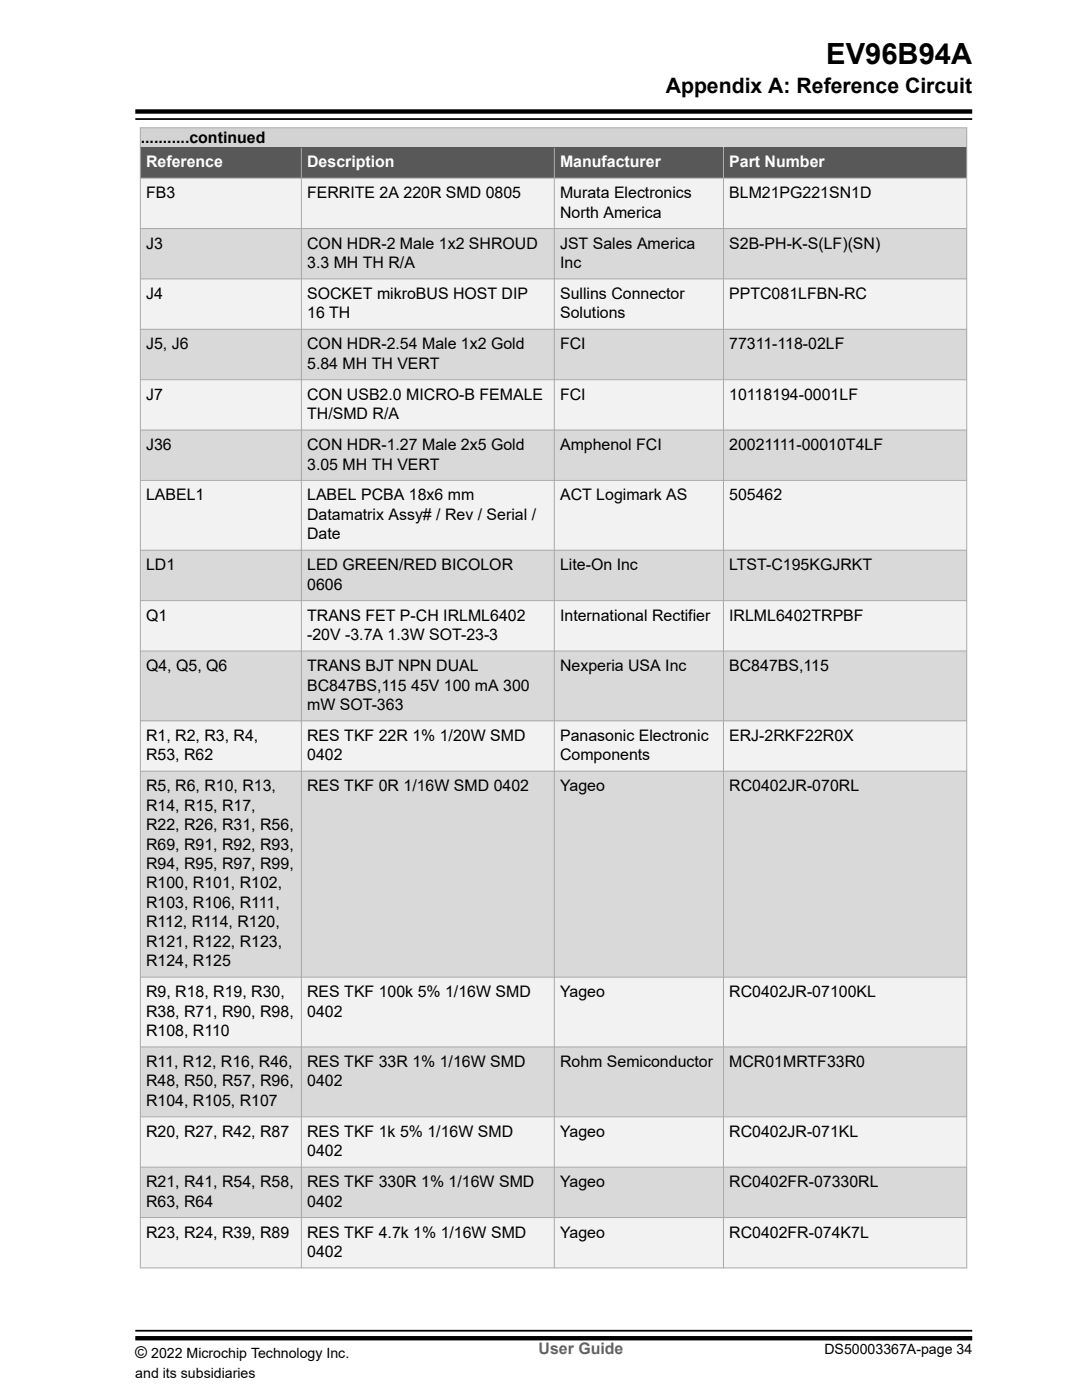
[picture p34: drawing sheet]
<svg xmlns="http://www.w3.org/2000/svg" width="216mm" height="279mm" viewBox="0 0 216 279" stroke-linecap="round" stroke-linejoin="round" font-family="sans-serif">
<defs><g id="words">
<text font-size="5.8" x="164.9" y="12.7">EV96B94A</text>
<text font-size="4.2" x="132.8" y="18.6">Appendix A: Reference Circuit</text>
<g font-size="3.2">
<text x="28.1" y="28.4">...........continued</text>
<text x="29.1" y="39.6">FB3</text>
<text x="61.3" y="39.6">FERRITE 2A 220R SMD 0805</text>
<text x="111.8" y="39.6">Murata Electronics</text>
<text x="145.5" y="39.6">BLM21PG221SN1D</text>
<text x="111.8" y="43.4">North America</text>
<text x="29.1" y="49.6">J3</text>
<text x="61.3" y="49.6">CON HDR-2 Male 1x2 SHROUD</text>
<text x="61.3" y="53.5">3.3 MH TH R/A</text>
<text x="111.8" y="49.6">JST Sales America</text>
<text x="111.8" y="53.5">Inc</text>
<text x="145.5" y="49.6">S2B-PH-K-S(LF)(SN)</text>
<text x="29.1" y="59.7">J4</text>
<text x="61.3" y="59.7">SOCKET mikroBUS HOST DIP</text>
<text x="111.8" y="59.7">Sullins Connector</text>
<text x="145.5" y="59.7">PPTC081LFBN-RC</text>
<text x="61.3" y="63.5">16 TH</text>
<text x="111.8" y="63.5">Solutions</text>
<text x="29.1" y="69.7">J5, J6</text>
<text x="61.3" y="69.7">CON HDR-2.54 Male 1x2 Gold</text>
<text x="111.8" y="69.7">FCI</text>
<text x="145.5" y="69.7">77311-118-02LF</text>
<text x="61.3" y="73.6">5.84 MH TH VERT</text>
<text x="29.1" y="79.8">J7</text>
<text x="61.3" y="79.8">CON USB2.0 MICRO-B FEMALE</text>
<text x="61.3" y="83.7">TH/SMD R/A</text>
<text x="111.8" y="79.8">FCI</text>
<text x="145.5" y="79.8">10118194-0001LF</text>
<text x="29.1" y="89.8">J36</text>
<text x="61.3" y="89.8">CON HDR-1.27 Male 2x5 Gold</text>
<text x="111.8" y="89.8">Amphenol FCI</text>
<text x="145.5" y="89.8">20021111-00010T4LF</text>
<text x="61.3" y="93.7">3.05 MH TH VERT</text>
<text x="29.1" y="99.9">LABEL1</text>
<text x="61.3" y="99.9">LABEL PCBA 18x6 mm</text>
<text x="111.8" y="99.9">ACT Logimark AS</text>
<text x="145.5" y="99.9">505462</text>
<text x="61.3" y="103.8">Datamatrix Assy# / Rev / Serial /</text>
<text x="61.3" y="107.6">Date</text>
<text x="29.1" y="113.8">LD1</text>
<text x="61.3" y="113.8">LED GREEN/RED BICOLOR</text>
<text x="111.8" y="113.8">Lite-On Inc</text>
<text x="145.5" y="113.8">LTST-C195KGJRKT</text>
<text x="61.3" y="117.7">0606</text>
<text x="29.1" y="123.9">Q1</text>
<text x="61.3" y="123.9">TRANS FET P-CH IRLML6402</text>
<text x="111.8" y="123.9">International Rectifier</text>
<text x="145.5" y="123.9">IRLML6402TRPBF</text>
<text x="61.3" y="127.8">-20V -3.7A 1.3W SOT-23-3</text>
<text x="29.1" y="133.9">Q4, Q5, Q6</text>
<text x="61.3" y="133.9">TRANS BJT NPN DUAL</text>
<text x="61.3" y="137.8">BC847BS,115 45V 100 mA 300</text>
<text x="111.8" y="133.9">Nexperia USA Inc</text>
<text x="145.5" y="133.9">BC847BS,115</text>
<text x="61.3" y="141.7">mW SOT-363</text>
<text x="29.1" y="147.9">R1, R2, R3, R4,</text>
<text x="61.3" y="147.9">RES TKF 22R 1% 1/20W SMD</text>
<text x="111.8" y="147.9">Panasonic Electronic</text>
<text x="145.5" y="147.9">ERJ-2RKF22R0X</text>
<text x="29.1" y="151.7">R53, R62</text>
<text x="61.3" y="151.7">0402</text>
<text x="111.8" y="151.7">Components</text>
<text x="29.1" y="157.9">R5, R6, R10, R13,</text>
<text x="29.1" y="161.8">R14, R15, R17,</text>
<text x="61.3" y="157.9">RES TKF 0R 1/16W SMD 0402</text>
<text x="111.8" y="157.9">Yageo</text>
<text x="145.5" y="157.9">RC0402JR-070RL</text>
<text x="29.1" y="165.7">R22, R26, R31, R56,</text>
<text x="29.1" y="169.6">R69, R91, R92, R93,</text>
<text x="29.1" y="173.4">R94, R95, R97, R99,</text>
<text x="29.1" y="177.3">R100, R101, R102,</text>
<text x="29.1" y="181.2">R103, R106, R111,</text>
<text x="29.1" y="185.1">R112, R114, R120,</text>
<text x="29.1" y="189">R121, R122, R123,</text>
<text x="29.1" y="192.8">R124, R125</text>
<text x="29.1" y="199">R9, R18, R19, R30,</text>
<text x="29.1" y="202.9">R38, R71, R90, R98,</text>
<text x="61.3" y="199">RES TKF 100k 5% 1/16W SMD</text>
<text x="61.3" y="202.9">0402</text>
<text x="111.8" y="199">Yageo</text>
<text x="145.5" y="199">RC0402JR-07100KL</text>
<text x="29.1" y="206.8">R108, R110</text>
<text x="29.1" y="212.9">R11, R12, R16, R46,</text>
<text x="61.3" y="212.9">RES TKF 33R 1% 1/16W SMD</text>
<text x="111.8" y="212.9">Rohm Semiconductor</text>
<text x="145.5" y="212.9">MCR01MRTF33R0</text>
<text x="29.1" y="216.8">R48, R50, R57, R96,</text>
<text x="29.1" y="220.7">R104, R105, R107</text>
<text x="61.3" y="216.8">0402</text>
<text x="29.1" y="226.9">R20, R27, R42, R87</text>
<text x="61.3" y="226.9">RES TKF 1k 5% 1/16W SMD</text>
<text x="111.8" y="226.9">Yageo</text>
<text x="145.5" y="226.9">RC0402JR-071KL</text>
<text x="61.3" y="230.8">0402</text>
<text x="29.1" y="236.9">R21, R41, R54, R58,</text>
<text x="61.3" y="236.9">RES TKF 330R 1% 1/16W SMD</text>
<text x="111.8" y="236.9">Yageo</text>
<text x="145.5" y="236.9">RC0402FR-07330RL</text>
<text x="29.1" y="240.8">R63, R64</text>
<text x="61.3" y="240.8">0402</text>
<text x="29.1" y="247">R23, R24, R39, R89</text>
<text x="61.3" y="247">RES TKF 4.7k 1% 1/16W SMD</text>
<text x="61.3" y="250.9">0402</text>
<text x="111.8" y="247">Yageo</text>
<text x="145.5" y="247">RC0402FR-074K7L</text>
<text x="27" y="271">©</text>
</g>
<g font-size="3.2" fill="#fff">
<text x="29.1" y="33.4">Reference</text>
<text x="61.3" y="33.4">Description</text>
<text x="111.8" y="33.4">Manufacturer</text>
<text x="145.5" y="33.4">Part Number</text>
</g>
<text font-size="3.2" fill="#656565" x="107.5" y="270.3">User Guide</text>
<g font-size="2.8">
<text x="27" y="275.1">and its subsidiaries</text>
<text x="30.2" y="271">2022 Microchip Technology Inc.</text>
<text x="164.5" y="270.2">DS50003367A-page 34</text>
</g>
</g></defs>
<path d="M28 25.5h164.9v4h-164.9z" fill-rule="evenodd" fill="#d3d3d3"/>
<path d="M28 35.6h164.9v10h-164.9z" fill-rule="evenodd" fill="#f2f2f2"/>
<path d="M28 45.6h164.9v10.1h-164.9z" fill-rule="evenodd" fill="#d9d9d9"/>
<path d="M28 55.7h164.9v10h-164.9z" fill-rule="evenodd" fill="#f2f2f2"/>
<path d="M28 65.7h164.9v10.1h-164.9z" fill-rule="evenodd" fill="#d9d9d9"/>
<path d="M28 75.8h164.9v10h-164.9z" fill-rule="evenodd" fill="#f2f2f2"/>
<path d="M28 85.8h164.9v10.1h-164.9z" fill-rule="evenodd" fill="#d9d9d9"/>
<path d="M28 95.9h164.9v13.9h-164.9z" fill-rule="evenodd" fill="#f2f2f2"/>
<path d="M28 109.8h164.9v10.1h-164.9z" fill-rule="evenodd" fill="#d9d9d9"/>
<path d="M28 119.9h164.9v10h-164.9z" fill-rule="evenodd" fill="#f2f2f2"/>
<path d="M28 129.9h164.9v14h-164.9z" fill-rule="evenodd" fill="#d9d9d9"/>
<path d="M28 143.9h164.9v10h-164.9z" fill-rule="evenodd" fill="#f2f2f2"/>
<path d="M28 153.9h164.9v41.1h-164.9z" fill-rule="evenodd" fill="#d9d9d9"/>
<path d="M28 195h164.9v13.9h-164.9z" fill-rule="evenodd" fill="#f2f2f2"/>
<path d="M28 208.9h164.9v14h-164.9z" fill-rule="evenodd" fill="#d9d9d9"/>
<path d="M28 222.9h164.9v10h-164.9z" fill-rule="evenodd" fill="#f2f2f2"/>
<path d="M28 232.9h164.9v10.1h-164.9z" fill-rule="evenodd" fill="#d9d9d9"/>
<path d="M28 243h164.9v10h-164.9z" fill-rule="evenodd" fill="#f2f2f2"/>
<g fill="#585858">
<path d="M28.1 29.5h32v6h-32z" fill-rule="evenodd"/>
<path d="M60.2 29.5h50.3v6h-50.3z" fill-rule="evenodd"/>
<path d="M110.7 29.5h33.6v6h-33.6z" fill-rule="evenodd"/>
<path d="M144.5 29.5h48.3v6h-48.3z" fill-rule="evenodd"/>
</g>
<g fill="none" stroke="#a7a9ab" stroke-width=".2">
<path d="M27.9 25.5h165.1M27.9 35.6h165.1M28 25.4v227.7M60.1 29.5v223.6M110.6 29.5v223.6M144.4 29.5v223.6M192.9 25.4v227.7M27.9 45.6h165.1M27.9 55.7h165.1M27.9 65.7h165.1M27.9 75.8h165.1M27.9 85.8h165.1"/>
<path d="M27.9 95.9h165.1M27.9 109.8h165.1M27.9 119.9h165.1M27.9 129.9h165.1M27.9 143.9h165.1M27.9 153.9h165.1M27.9 195h165.1M27.9 208.9h165.1M27.9 222.9h165.1M27.9 232.9h165.1M27.9 243h165.1M27.9 253h165.1"/>
</g>
<path d="M27 22.3h167M27 267.1h167" fill="none" stroke="#000" stroke-width=".88"/>
<path d="M27 23.8h167M27 265.6h167" fill="none" stroke="#000" stroke-width=".35"/>
<use href="#words"/>
</svg>
